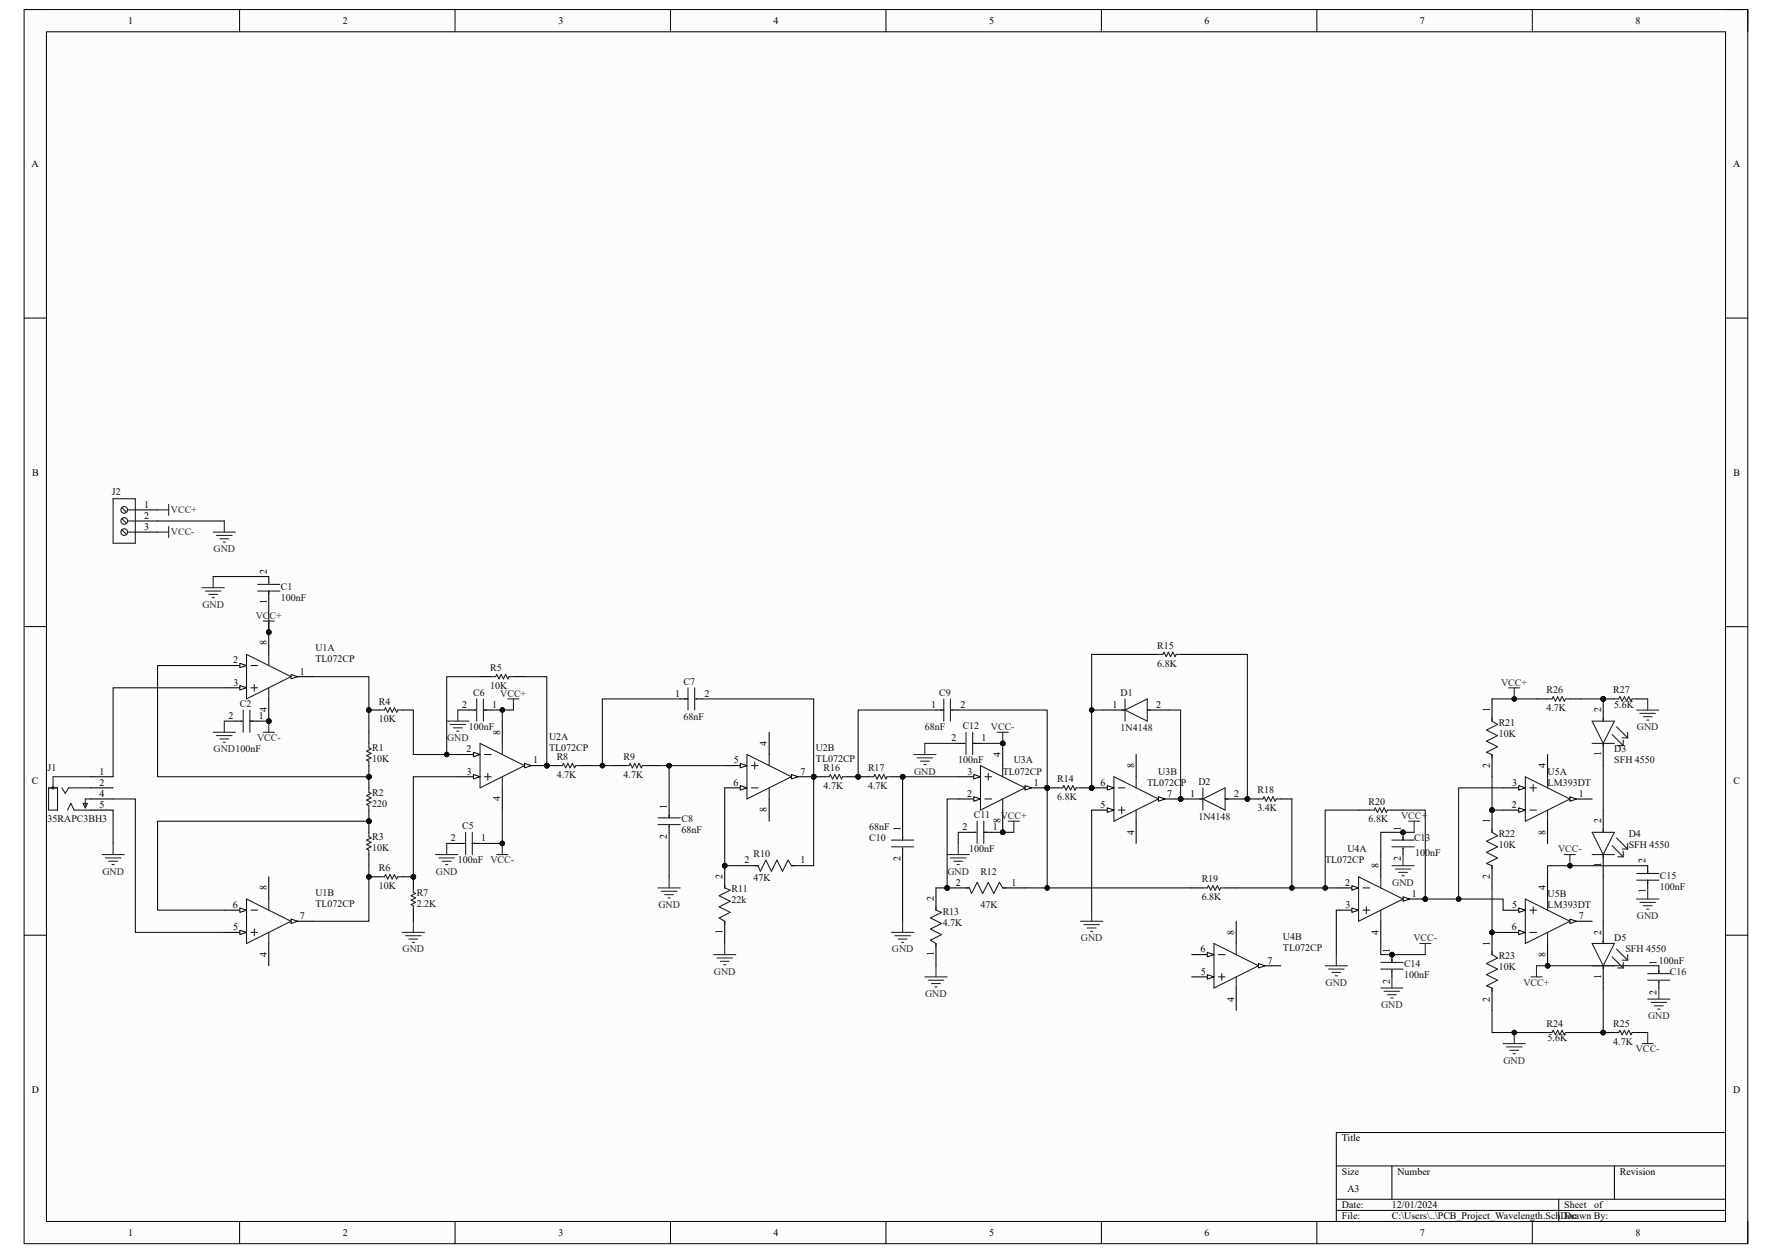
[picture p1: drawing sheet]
<svg xmlns="http://www.w3.org/2000/svg" width="420mm" height="297mm" viewBox="0 0 420 297" stroke-linecap="round" stroke-linejoin="round" font-family="sans-serif">
<defs><g id="words">
<g font-size="2.4">
<text x="30.4" y="5.7">1</text>
<text x="81.2" y="5.7">2</text>
<text x="132.4" y="5.7">3</text>
<text x="183.3" y="5.7">4</text>
<text x="234.5" y="5.7">5</text>
<text x="285.5" y="5.7">6</text>
<text x="336.5" y="5.7">7</text>
<text x="387.6" y="5.7">8</text>
<text x="7.5" y="39.6">A</text>
<text x="410.8" y="39.6">A</text>
<text x="7.6" y="112.8">B</text>
<text x="410.9" y="112.8">B</text>
<text x="34.2" y="120.4">1</text>
<text x="34.2" y="123">2</text>
<text x="34.2" y="125.6">3</text>
<text x="63.2" y="136.1" transform="rotate(-90 63.2 136.1)">2</text>
<text x="63.2" y="143.1" transform="rotate(-90 63.2 143.1)">1</text>
<text x="63.2" y="153" transform="rotate(-90 63.2 153)">8</text>
<text x="55.2" y="157.2">2</text>
<text x="71.1" y="159.9">1</text>
<text x="55.3" y="162.5">3</text>
<text x="109.5" y="167.8">2</text>
<text x="116.7" y="167.8">1</text>
<text x="160.1" y="165.1">1</text>
<text x="167" y="165.1">2</text>
<text x="220.7" y="167.8">1</text>
<text x="227.6" y="167.8">2</text>
<text x="263.7" y="167.8">1</text>
<text x="274" y="167.8">2</text>
<text x="54.2" y="170.4">2</text>
<text x="61.3" y="170.4">1</text>
<text x="63.2" y="168.9" transform="rotate(-90 63.2 168.9)">4</text>
<text x="353.1" y="168.8" transform="rotate(-90 353.1 168.8)">1</text>
<text x="379.5" y="168.8" transform="rotate(-90 379.5 168.8)">2</text>
<text x="110.6" y="178.3">2</text>
<text x="118.5" y="174.1" transform="rotate(-90 118.5 174.1)">8</text>
<text x="181.8" y="176.7" transform="rotate(-90 181.8 176.7)">4</text>
<text x="225.5" y="175.7">2</text>
<text x="232.7" y="175.7">1</text>
<text x="237.2" y="179.4" transform="rotate(-90 237.2 179.4)">4</text>
<text x="379.5" y="179.2" transform="rotate(-90 379.5 179.2)">1</text>
<text x="7.6" y="185.9">C</text>
<text x="23.6" y="183.6">1</text>
<text x="110.7" y="183.6">3</text>
<text x="126.4" y="181">1</text>
<text x="173.9" y="181">5</text>
<text x="189.7" y="183.6">7</text>
<text x="229.3" y="183.6">3</text>
<text x="268.8" y="182" transform="rotate(-90 268.8 182)">8</text>
<text x="353.1" y="182" transform="rotate(-90 353.1 182)">2</text>
<text x="366.3" y="182" transform="rotate(-90 366.3 182)">4</text>
<text x="410.8" y="185.9">C</text>
<text x="23.6" y="186.2">2</text>
<text x="23.6" y="188.8">4</text>
<text x="23.6" y="191.5">5</text>
<text x="118.5" y="189.9" transform="rotate(-90 118.5 189.9)">4</text>
<text x="158.1" y="191.8" transform="rotate(-90 158.1 191.8)">1</text>
<text x="173.8" y="186.2">6</text>
<text x="229.2" y="188.8">2</text>
<text x="245" y="186.2">1</text>
<text x="260.8" y="186.2">6</text>
<text x="260.9" y="191.5">5</text>
<text x="276.6" y="188.8">7</text>
<text x="282.1" y="188.8">1</text>
<text x="292.5" y="188.8">2</text>
<text x="358.3" y="191.5">2</text>
<text x="358.4" y="186.2">3</text>
<text x="374.2" y="188.8">1</text>
<text x="181.8" y="192.5" transform="rotate(-90 181.8 192.5)">8</text>
<text x="213.4" y="197" transform="rotate(-90 213.4 197)">1</text>
<text x="228.1" y="196.8">2</text>
<text x="235.3" y="196.8">1</text>
<text x="237.2" y="195.2" transform="rotate(-90 237.2 195.2)">8</text>
<text x="268.8" y="197.9" transform="rotate(-90 268.8 197.9)">4</text>
<text x="332" y="197" transform="rotate(-90 332 197)">1</text>
<text x="353.1" y="195.2" transform="rotate(-90 353.1 195.2)">1</text>
<text x="366.3" y="197.8" transform="rotate(-90 366.3 197.8)">8</text>
<text x="379.5" y="195.2" transform="rotate(-90 379.5 195.2)">2</text>
<text x="106.9" y="199.4">2</text>
<text x="114" y="199.4">1</text>
<text x="158.1" y="198.9" transform="rotate(-90 158.1 198.9)">2</text>
<text x="171.2" y="208.4" transform="rotate(-90 171.2 208.4)">2</text>
<text x="176.5" y="204.7">2</text>
<text x="189.7" y="204.7">1</text>
<text x="213.4" y="204.2" transform="rotate(-90 213.4 204.2)">2</text>
<text x="226.5" y="209.9">2</text>
<text x="239.8" y="209.9">1</text>
<text x="318.8" y="209.9">2</text>
<text x="326.7" y="205.7" transform="rotate(-90 326.7 205.7)">8</text>
<text x="332" y="204.2" transform="rotate(-90 332 204.2)">2</text>
<text x="353.1" y="208.4" transform="rotate(-90 353.1 208.4)">2</text>
<text x="379.5" y="205.6" transform="rotate(-90 379.5 205.6)">1</text>
<text x="390" y="204.7" transform="rotate(-90 390 204.7)">2</text>
<text x="55.2" y="215.2">6</text>
<text x="63.2" y="211" transform="rotate(-90 63.2 211)">8</text>
<text x="221.3" y="213.6" transform="rotate(-90 221.3 213.6)">2</text>
<text x="318.9" y="215.2">3</text>
<text x="334.6" y="212.6">1</text>
<text x="358.4" y="215.2">5</text>
<text x="366.3" y="211" transform="rotate(-90 366.3 211)">4</text>
<text x="390" y="211.6" transform="rotate(-90 390 211.6)">1</text>
<text x="55.3" y="220.5">5</text>
<text x="71.1" y="217.8">7</text>
<text x="171.2" y="221.4" transform="rotate(-90 171.2 221.4)">1</text>
<text x="292.5" y="221.5" transform="rotate(-90 292.5 221.5)">8</text>
<text x="326.7" y="221.6" transform="rotate(-90 326.7 221.6)">4</text>
<text x="358.3" y="220.5">6</text>
<text x="374.2" y="217.8">7</text>
<text x="379.5" y="221.5" transform="rotate(-90 379.5 221.5)">2</text>
<text x="63.2" y="226.9" transform="rotate(-90 63.2 226.9)">4</text>
<text x="221.3" y="226.7" transform="rotate(-90 221.3 226.7)">1</text>
<text x="284.5" y="225.8">6</text>
<text x="329.4" y="226" transform="rotate(-90 329.4 226)">1</text>
<text x="353.1" y="224.2" transform="rotate(-90 353.1 224.2)">1</text>
<text x="366.3" y="226.8" transform="rotate(-90 366.3 226.8)">8</text>
<text x="284.6" y="231.1">5</text>
<text x="300.4" y="228.4">7</text>
<text x="329.4" y="233.2" transform="rotate(-90 329.4 233.2)">2</text>
<text x="379.5" y="231.9" transform="rotate(-90 379.5 231.9)">1</text>
<text x="392.6" y="228.6" transform="rotate(-90 392.6 228.6)">1</text>
<text x="292.5" y="237.4" transform="rotate(-90 292.5 237.4)">4</text>
<text x="353.1" y="237.4" transform="rotate(-90 353.1 237.4)">2</text>
<text x="392.6" y="235.8" transform="rotate(-90 392.6 235.8)">2</text>
<text x="7.5" y="259">D</text>
<text x="410.8" y="259">D</text>
<text x="318.1" y="270.6">Title</text>
<text x="318.1" y="278.5">Size</text>
<text x="331.2" y="278.5">Number</text>
<text x="383.9" y="278.5">Revision</text>
<text x="318.1" y="286.4">Date:</text>
<text x="319.4" y="282.4">A3</text>
<text x="329.9" y="286.4">12/01/2024</text>
<text x="370.8" y="286.4">Sheet</text>
<text x="377.8" y="286.4">of</text>
<text x="30.4" y="293">1</text>
<text x="81.2" y="293">2</text>
<text x="132.4" y="293">3</text>
<text x="183.3" y="293">4</text>
<text x="234.5" y="293">5</text>
<text x="285.5" y="293">6</text>
<text x="318.1" y="289">File:</text>
<text x="329.9" y="289">C:\Users\..\PCB_Project_Wavelength.SchDoc</text>
<text x="336.5" y="293">7</text>
<text x="370.8" y="289">Drawn By:</text>
<text x="387.6" y="293">8</text>
</g>
<g font-size="2.4" fill="#0e0e0e">
<text x="26.5" y="117.4">J2</text>
<text x="66.6" y="139.8">C1</text>
<text x="66.6" y="142.5">100nF</text>
<text x="74.8" y="154.3">U1A</text>
<text x="274.3" y="153.8">R15</text>
<text x="74.8" y="157">TL072CP</text>
<text x="116.2" y="159.1">R5</text>
<text x="274.3" y="158">6.8K</text>
<text x="56.9" y="167.5">C2</text>
<text x="89.8" y="167">R4</text>
<text x="112.2" y="164.9">C6</text>
<text x="116.2" y="163.3">10K</text>
<text x="162" y="162.3">C7</text>
<text x="222.6" y="164.9">C9</text>
<text x="265.6" y="164.9">D1</text>
<text x="366.5" y="164.3">R26</text>
<text x="382.4" y="164.3">R27</text>
<text x="382.6" y="167.8">5.6K</text>
<text x="89.8" y="171.2">10K</text>
<text x="111.1" y="173.1">100nF</text>
<text x="162" y="170.7">68nF</text>
<text x="219.2" y="173.1">68nF</text>
<text x="228.2" y="172.8">C12</text>
<text x="265.6" y="173.3">1N4148</text>
<text x="355.2" y="172">R21</text>
<text x="366.5" y="168.6">4.7K</text>
<text x="88.2" y="178.1">R1</text>
<text x="130.1" y="175.4">U2A</text>
<text x="130.1" y="178.1">TL072CP</text>
<text x="193.4" y="178.1">U2B</text>
<text x="355.2" y="174.6">10K</text>
<text x="382.6" y="178.3">D3</text>
<text x="11.3" y="182.8">J1</text>
<text x="88.2" y="180.7">10K</text>
<text x="132" y="180.2">R8</text>
<text x="132" y="184.4">4.7K</text>
<text x="147.8" y="180.2">R9</text>
<text x="147.8" y="184.4">4.7K</text>
<text x="193.4" y="180.7">TL072CP</text>
<text x="195.2" y="182.8">R16</text>
<text x="205.7" y="182.8">R17</text>
<text x="227.1" y="181">100nF</text>
<text x="237.7" y="183.6">TL072CP</text>
<text x="240.3" y="181">U3A</text>
<text x="250.6" y="185.4">R14</text>
<text x="274.5" y="183.6">U3B</text>
<text x="284.1" y="186">D2</text>
<text x="366.8" y="183.6">U5A</text>
<text x="382.6" y="181">SFH 4550</text>
<text x="88.2" y="188.6">R2</text>
<text x="88.2" y="191.2">220</text>
<text x="195.2" y="187">4.7K</text>
<text x="205.7" y="187">4.7K</text>
<text x="250.6" y="189.7">6.8K</text>
<text x="271.9" y="186.2">TL072CP</text>
<text x="298" y="188.1">R18</text>
<text x="324.4" y="190.7">R20</text>
<text x="366.8" y="186.2">LM393DT</text>
<text x="11.3" y="194.9">35RAPC3BH3</text>
<text x="109.6" y="196.5">C5</text>
<text x="161.5" y="194.9">C8</text>
<text x="161.5" y="197.6">68nF</text>
<text x="206" y="196.8">68nF</text>
<text x="230.8" y="193.9">C11</text>
<text x="284.1" y="194.4">1N4148</text>
<text x="298" y="192.3">3.4K</text>
<text x="324.4" y="194.9">6.8K</text>
<text x="88.2" y="199.1">R3</text>
<text x="88.2" y="201.8">10K</text>
<text x="178.6" y="203.1">R10</text>
<text x="206" y="199.4">C10</text>
<text x="229.7" y="202.1">100nF</text>
<text x="319.4" y="202.1">U4A</text>
<text x="335.2" y="199.4">C13</text>
<text x="335.4" y="202.8">100nF</text>
<text x="355.2" y="198.4">R22</text>
<text x="355.2" y="201">10K</text>
<text x="386" y="198.4">D4</text>
<text x="386" y="201">SFH 4550</text>
<text x="89.8" y="206.5">R6</text>
<text x="108.5" y="204.7">100nF</text>
<text x="178.6" y="208.9">47K</text>
<text x="232.4" y="207.3">R12</text>
<text x="284.8" y="209.2">R19</text>
<text x="314.1" y="204.7">TL072CP</text>
<text x="393.4" y="208.4">C15</text>
<text x="74.8" y="212.3">U1B</text>
<text x="74.8" y="215">TL072CP</text>
<text x="89.8" y="210.7">10K</text>
<text x="98.8" y="212.3">R7</text>
<text x="98.8" y="215">2.2K</text>
<text x="173.4" y="211.5">R11</text>
<text x="173.4" y="214.2">22k</text>
<text x="232.4" y="215.2">47K</text>
<text x="284.8" y="213.4">6.8K</text>
<text x="366.8" y="212.6">U5B</text>
<text x="366.8" y="215.2">LM393DT</text>
<text x="393.4" y="211">100nF</text>
<text x="223.4" y="216.8">R13</text>
<text x="223.4" y="219.5">4.7K</text>
<text x="304.1" y="222.9">U4B</text>
<text x="304.1" y="225.5">TL072CP</text>
<text x="355.2" y="227.3">R23</text>
<text x="382.6" y="223.1">D5</text>
<text x="385.2" y="225.8">SFH 4550</text>
<text x="332.8" y="229.2">C14</text>
<text x="332.8" y="231.8">100nF</text>
<text x="355.2" y="230">10K</text>
<text x="393.1" y="228.4">100nF</text>
<text x="395.8" y="231.1">C16</text>
<text x="366.5" y="243.4">R24</text>
<text x="382.4" y="243.4">R25</text>
<text x="366.8" y="246.8">5.6K</text>
<text x="382.4" y="247.7">4.7K</text>
</g>
<g font-size="2.4" fill="#262626">
<text x="40.5" y="121.7">VCC+</text>
<text x="40.5" y="126.9">VCC-</text>
<text x="50.6" y="130.9">GND</text>
<text x="48" y="144.1">GND</text>
<text x="60.6" y="146.7">VCC+</text>
<text x="118.6" y="165.1">VCC+</text>
<text x="355.8" y="162.5">VCC+</text>
<text x="234.9" y="173.1">VCC-</text>
<text x="388" y="173.1">GND</text>
<text x="50.6" y="178.3">GND100nF</text>
<text x="60.9" y="175.7">VCC-</text>
<text x="106" y="175.7">GND</text>
<text x="216.7" y="183.6">GND</text>
<text x="237.2" y="194.1">VCC+</text>
<text x="332.1" y="194.1">VCC+</text>
<text x="369.3" y="202.1">VCC-</text>
<text x="24.3" y="207.3">GND</text>
<text x="103.3" y="207.3">GND</text>
<text x="116.2" y="204.7">VCC-</text>
<text x="224.6" y="207.3">GND</text>
<text x="330" y="209.9">GND</text>
<text x="156" y="215.2">GND</text>
<text x="388" y="217.8">GND</text>
<text x="95.4" y="225.8">GND</text>
<text x="211.4" y="225.8">GND</text>
<text x="256.2" y="223.1">GND</text>
<text x="335" y="223.1">VCC-</text>
<text x="169.2" y="231.1">GND</text>
<text x="314.2" y="233.7">GND</text>
<text x="361.1" y="233.7">VCC+</text>
<text x="219.3" y="236.3">GND</text>
<text x="327.4" y="238.9">GND</text>
<text x="390.6" y="241.6">GND</text>
<text x="387.7" y="249.5">VCC-</text>
<text x="356.4" y="252.1">GND</text>
</g>
</g></defs>
<path d="M5.7 2.3h408.6v292.5h-408.6z" fill-rule="evenodd" fill="#fcfcfc"/>
<path d="M5.7 2.3h408.6v292.5h-408.6z" fill="none" stroke="#000" stroke-width=".24"/>
<path d="M11 7.5h398v282h-398z" fill-rule="evenodd" fill="#fcfcfc"/>
<g fill="none" stroke="#000" stroke-width=".24">
<path d="M5.7 2.3h5.3M11 7.5h398v282h-398zM56.8 2.3v5.2M107.8 2.3v5.2M158.9 2.3v5.2M210 2.3v5.2M261 2.3v5.2M312.1 2.3v5.2M363.2 2.3v5.2M409 2.3h5.3v5.2M5.7 75.4h5.3M409 75.4h5.3"/>
<path d="M5.7 148.5h5.3M409 148.5h5.3M5.7 221.7h5.3M409 221.7h5.3M316.7 276.4h92.3M329.9 276.4v7.9M382.6 276.4v7.9M409 268.5h-92.3v21M56.8 289.5v5.3M107.9 289.5v5.3M158.9 289.5v5.3M210 289.5v5.3"/>
<path d="M261 289.5v5.3M312.1 289.5v5.3M316.7 284.3h92.3M316.7 286.9h92.3M363.2 289.5v5.3M369.4 284.3v5.2M414.3 289.5v5.3"/>
</g>
<circle cx="63.7" cy="170.9" r=".53" fill="#0e0e0e"/>
<circle cx="63.7" cy="170.9" r=".53" fill="none" stroke="#0e0e0e" stroke-width=".24"/>
<circle cx="63.7" cy="149.8" r=".53" fill="#0e0e0e"/>
<circle cx="63.7" cy="149.8" r=".53" fill="none" stroke="#0e0e0e" stroke-width=".24"/>
<path d="M69 160.4h5.2" fill="none" stroke="#000" stroke-width=".25"/>
<path d="M69 159.9l1.6 .5-1.6 .5z" fill="#fbfbfb"/>
<path d="M69 159.9l1.6 .5-1.6 .5z" fill="none" stroke="#000" stroke-width=".24"/>
<path d="M53.2 157.8h5.2" fill="none" stroke="#000" stroke-width=".25"/>
<path d="M56.8 157.2l1.6 .6-1.6 .5z" fill="#fbfbfb"/>
<path d="M56.8 157.2l1.6 .6-1.6 .5z" fill="none" stroke="#000" stroke-width=".24"/>
<path d="M53.2 163h5.2" fill="none" stroke="#000" stroke-width=".25"/>
<path d="M56.8 162.5l1.6 .5-1.6 .6z" fill="#fbfbfb"/>
<path d="M56.8 162.5l1.6 .5-1.6 .6z" fill="none" stroke="#000" stroke-width=".24"/>
<path d="M58.4 155.1l10.6 5.3-10.6 5.3zM59.5 157.8h1.6M63.7 155.1v2.7M59.5 163h1.6M60.3 162.2v1.6M63.7 163v2.7" fill="none" stroke="#1c1c1c" stroke-width=".25"/>
<path d="M63.7 165.7v5.2" fill="none" stroke="#000" stroke-width=".25"/>
<circle cx="63.7" cy="170.9" r=".53" fill="#0e0e0e"/>
<circle cx="63.7" cy="170.9" r=".53" fill="none" stroke="#0e0e0e" stroke-width=".24"/>
<path d="M63.7 149.8v5.3" fill="none" stroke="#000" stroke-width=".25"/>
<circle cx="63.7" cy="149.8" r=".53" fill="#0e0e0e"/>
<circle cx="63.7" cy="149.8" r=".53" fill="none" stroke="#0e0e0e" stroke-width=".24"/>
<path d="M53.2 221h5.2" fill="none" stroke="#000" stroke-width=".25"/>
<path d="M56.9 220.5l1.5 .5-1.5 .5z" fill="#fbfbfb"/>
<path d="M56.9 220.5l1.5 .5-1.5 .5z" fill="none" stroke="#000" stroke-width=".24"/>
<path d="M53.2 215.7h5.2" fill="none" stroke="#000" stroke-width=".25"/>
<path d="M56.9 215.2l1.5 .5-1.5 .6z" fill="#fbfbfb"/>
<path d="M56.9 215.2l1.5 .5-1.5 .6z" fill="none" stroke="#000" stroke-width=".24"/>
<path d="M69 218.4h5.2" fill="none" stroke="#000" stroke-width=".25"/>
<path d="M69 217.9l1.6 .5-1.6 .5z" fill="#fbfbfb"/>
<path d="M69 217.9l1.6 .5-1.6 .5z" fill="none" stroke="#000" stroke-width=".24"/>
<path d="M58.4 213.1l10.6 5.3-10.6 5.2zM59.5 215.7h1.6M63.7 213.1v2.6M59.5 221h1.6M60.3 220.2v1.6M63.7 221v2.6" fill="none" stroke="#1c1c1c" stroke-width=".25"/>
<path d="M63.7 207.8v5.3M63.7 223.6v5.3" fill="none" stroke="#000" stroke-width=".25"/>
<path d="M62.4 147.2h2.6M63.7 147.2v2.6" fill="none" stroke="#262626" stroke-width=".25"/>
<circle cx="63.7" cy="149.8" r=".53" fill="#0e0e0e"/>
<circle cx="63.7" cy="149.8" r=".53" fill="none" stroke="#0e0e0e" stroke-width=".24"/>
<path d="M62.4 173.6h2.6M63.7 170.9v2.7" fill="none" stroke="#262626" stroke-width=".25"/>
<circle cx="63.7" cy="170.9" r=".53" fill="#0e0e0e"/>
<circle cx="63.7" cy="170.9" r=".53" fill="none" stroke="#0e0e0e" stroke-width=".24"/>
<circle cx="87.4" cy="184.1" r=".53" fill="#0e0e0e"/>
<circle cx="87.4" cy="184.1" r=".53" fill="none" stroke="#0e0e0e" stroke-width=".24"/>
<path d="M87.4 173.6v2.6M87.4 181.5v2.6" fill="none" stroke="#000" stroke-width=".25"/>
<circle cx="87.4" cy="184.1" r=".53" fill="#0e0e0e"/>
<circle cx="87.4" cy="184.1" r=".53" fill="none" stroke="#0e0e0e" stroke-width=".24"/>
<path d="M61.1 138.5h5.2M63.7 138v.3M61.1 140.1h5.2M63.7 140.1v.8M57.1 170.9h.3M57.6 168.3v5.3M59.2 170.9h.8M59.2 168.3v5.3M87.4 176.2v1.1l.5 .2-1 .6 1 .5-1 .5 1 .5-1 .6 .5 .2v1.1" fill="none" stroke="#1c1c1c" stroke-width=".25"/>
<path d="M63.7 136.7v1.6M63.7 140.1v1.8M55.8 170.9h1.6M59.2 170.9h1.9" fill="none" stroke="#000" stroke-width=".25"/>
<circle cx="87.4" cy="194.7" r=".53" fill="#0e0e0e"/>
<circle cx="87.4" cy="194.7" r=".53" fill="none" stroke="#0e0e0e" stroke-width=".24"/>
<path d="M87.4 194.7v2.6" fill="none" stroke="#000" stroke-width=".25"/>
<circle cx="87.4" cy="194.7" r=".53" fill="#0e0e0e"/>
<circle cx="87.4" cy="194.7" r=".53" fill="none" stroke="#0e0e0e" stroke-width=".24"/>
<path d="M87.4 202.6v2.6" fill="none" stroke="#000" stroke-width=".25"/>
<path d="M87.4 197.3v1.1l.5 .2-1 .5 1 .6-1 .5 1 .5-1 .6 .5 .2v1.1" fill="none" stroke="#1c1c1c" stroke-width=".25"/>
<g fill="none" stroke="#262626" stroke-width=".25">
<path d="M47.9 139.3h5.3M50.5 136.7v2.6M48.7 140.1h3.7M49.5 140.9h2.1M50.3 141.7h.5M50.5 173.6h5.3M51.3 174.4h3.7M52.1 175.2h2.1M52.9 175.9h.5M53.2 170.9v2.7M120.4 165.7h2.6M121.7 165.7v2.6"/>
<path d="M119.1 199.9v2.7M117.7 202.6h2.7"/>
</g>
<circle cx="119.1" cy="199.9" r=".53" fill="#0e0e0e"/>
<circle cx="119.1" cy="199.9" r=".53" fill="none" stroke="#0e0e0e" stroke-width=".24"/>
<circle cx="87.4" cy="168.3" r=".53" fill="#0e0e0e"/>
<circle cx="87.4" cy="168.3" r=".53" fill="none" stroke="#0e0e0e" stroke-width=".24"/>
<path d="M87.4 168.3h2.7" fill="none" stroke="#000" stroke-width=".25"/>
<circle cx="87.4" cy="168.3" r=".53" fill="#0e0e0e"/>
<circle cx="87.4" cy="168.3" r=".53" fill="none" stroke="#0e0e0e" stroke-width=".24"/>
<path d="M95.3 168.3h2.7" fill="none" stroke="#000" stroke-width=".25"/>
<path d="M90.1 168.3h1l.3-.5 .5 1 .5-1 .6 1 .5-1 .5 1 .3-.5h1" fill="none" stroke="#1c1c1c" stroke-width=".25"/>
<circle cx="87.4" cy="207.8" r=".53" fill="#0e0e0e"/>
<circle cx="87.4" cy="207.8" r=".53" fill="none" stroke="#0e0e0e" stroke-width=".24"/>
<circle cx="98" cy="207.8" r=".53" fill="#0e0e0e"/>
<circle cx="98" cy="207.8" r=".53" fill="none" stroke="#0e0e0e" stroke-width=".24"/>
<path d="M87.4 207.8h2.7" fill="none" stroke="#000" stroke-width=".25"/>
<circle cx="87.4" cy="207.8" r=".53" fill="#0e0e0e"/>
<circle cx="87.4" cy="207.8" r=".53" fill="none" stroke="#0e0e0e" stroke-width=".24"/>
<path d="M95.3 207.8h2.7" fill="none" stroke="#000" stroke-width=".25"/>
<circle cx="98" cy="207.8" r=".53" fill="#0e0e0e"/>
<circle cx="98" cy="207.8" r=".53" fill="none" stroke="#0e0e0e" stroke-width=".24"/>
<path d="M112.5 168.3h.2M113 165.7v5.2M114.6 165.7v5.2M114.6 168.3h.8M116.4 160.4h1.1l.2-.5 .6 1 .5-1 .5 1 .5-1 .6 1 .2-.5h1.1M109.8 199.9h.3M110.4 197.3v5.3M111.9 197.3v5.3M111.9 199.9h.8M90.1 207.8h1l.3-.5 .5 1.1 .5-1.1 .6 1.1 .5-1.1 .5 1.1 .3-.6h1" fill="none" stroke="#1c1c1c" stroke-width=".25"/>
<path d="M111.1 168.3h1.6M113.8 160.4h2.6M114.6 168.3h1.8M121.7 160.4h2.6M108.5 199.9h1.6M111.9 199.9h1.9" fill="none" stroke="#000" stroke-width=".25"/>
<g fill="none" stroke="#262626" stroke-width=".25">
<path d="M105.9 170.9h5.2M106.7 171.7h3.7M107.5 172.5h2.1M108.2 173.3h.6M108.5 168.3v2.6M105.9 199.9v2.7M98 218.4v2.6M103.2 202.6h5.3M104 203.4h3.7M104.8 204.2h2.1M105.6 204.9h.5M95.3 221h5.3"/>
<path d="M96.1 221.8h3.7M96.9 222.6h2.1M97.7 223.4h.5"/>
</g>
<circle cx="129.6" cy="181.5" r=".53" fill="#0e0e0e"/>
<circle cx="129.6" cy="181.5" r=".53" fill="none" stroke="#0e0e0e" stroke-width=".24"/>
<path d="M129.6 181.5h2.6M137.5 181.5h2.6" fill="none" stroke="#000" stroke-width=".25"/>
<circle cx="129.6" cy="181.5" r=".53" fill="#0e0e0e"/>
<circle cx="129.6" cy="181.5" r=".53" fill="none" stroke="#0e0e0e" stroke-width=".24"/>
<g fill="none" stroke="#1c1c1c" stroke-width=".25">
<path d="M162.3 165.7h.8M163.1 163v5.3M164.6 163v5.3M164.9 165.7h.3M11.5 186.8h2.1v5.2h-2.1zM14.7 186.8l.8 1.3 .8-1.3h5.2M16 192l.8-1.6 .8 1.6h3.9M19.7 190.4h1l-.5 1.1zM21.5 184.1h-8.9v2.7M21.5 189.4h-1.3v2.1M132.2 181.5h1.1l.3-.5 .5 1 .5-1 .5 1 .6-1 .5 1 .3-.5h1M148 181.5h1.1l.3-.5 .5 1 .5-1 .5 1 .6-1 .5 1 .3-.5h1"/>
<path d="M156 193.9h5.2M156 195.5h5.2M158.6 193.1v.8M158.6 195.7v.3M178.9 205.2h.8l.5 1.3 1.3-2.6 1.3 2.6 1.3-2.6 1.4 2.6 1.3-2.6 .8 1.3h.8"/>
<circle cx="12.6" cy="186.8" r=".27"/>
</g>
<path d="M161.2 165.7h1.9M164.9 165.7h1.6M21.5 186.8h5.3M21.5 184.1h5.3M21.5 189.4h5.3M21.5 192h5.3M145.4 181.5h2.6M153.3 181.5h2.7M158.6 192v1.9M158.6 195.7v1.6M174.4 205.2h5.3M187.6 205.2h5.2" fill="none" stroke="#000" stroke-width=".25"/>
<g fill="none" stroke="#262626" stroke-width=".25">
<path d="M26.8 199.9v2.7M24.2 202.6h5.2M25 203.4h3.6M25.7 204.2h2.2M26.5 204.9h.6M156 210.5h5.2M156.7 211.3h3.7M157.5 212.1h2.1M158.3 212.8h.6M158.6 207.8v2.7M169.1 226.3h5.3M169.9 227.1h3.7"/>
<path d="M170.7 227.9h2.1M171.5 228.7h.5M171.8 223.6v2.7"/>
</g>
<circle cx="129.6" cy="181.5" r=".53" fill="#0e0e0e"/>
<circle cx="129.6" cy="181.5" r=".53" fill="none" stroke="#0e0e0e" stroke-width=".24"/>
<path d="M124.3 181.5h5.3" fill="none" stroke="#000" stroke-width=".25"/>
<path d="M124.3 181l1.6 .5-1.6 .5z" fill="#fbfbfb"/>
<path d="M124.3 181l1.6 .5-1.6 .5z" fill="none" stroke="#000" stroke-width=".24"/>
<circle cx="129.6" cy="181.5" r=".53" fill="#0e0e0e"/>
<circle cx="129.6" cy="181.5" r=".53" fill="none" stroke="#0e0e0e" stroke-width=".24"/>
<path d="M108.5 178.8h5.3" fill="none" stroke="#000" stroke-width=".25"/>
<path d="M112.2 178.3l1.6 .5-1.6 .6z" fill="#fbfbfb"/>
<path d="M112.2 178.3l1.6 .5-1.6 .6z" fill="none" stroke="#000" stroke-width=".24"/>
<path d="M108.5 184.1h5.3" fill="none" stroke="#000" stroke-width=".25"/>
<path d="M112.2 183.6l1.6 .5-1.6 .5z" fill="#fbfbfb"/>
<path d="M112.2 183.6l1.6 .5-1.6 .5z" fill="none" stroke="#000" stroke-width=".24"/>
<path d="M113.8 176.2l10.5 5.3-10.5 5.3zM114.8 178.8h1.6M119.1 176.2v2.6M114.8 184.1h1.6M115.6 183.3v1.6M119.1 184.1v2.7" fill="none" stroke="#1c1c1c" stroke-width=".25"/>
<path d="M119.1 170.9v5.3M119.1 186.8v5.2" fill="none" stroke="#000" stroke-width=".25"/>
<circle cx="192.8" cy="184.1" r=".53" fill="#0e0e0e"/>
<circle cx="192.8" cy="184.1" r=".53" fill="none" stroke="#0e0e0e" stroke-width=".24"/>
<path d="M171.8 181.5h5.2" fill="none" stroke="#000" stroke-width=".25"/>
<path d="M175.5 181l1.5 .5-1.5 .5z" fill="#fbfbfb"/>
<path d="M175.5 181l1.5 .5-1.5 .5z" fill="none" stroke="#000" stroke-width=".24"/>
<path d="M171.8 186.8h5.2" fill="none" stroke="#000" stroke-width=".25"/>
<path d="M175.5 186.2l1.5 .6-1.5 .5z" fill="#fbfbfb"/>
<path d="M175.5 186.2l1.5 .6-1.5 .5z" fill="none" stroke="#000" stroke-width=".24"/>
<path d="M187.6 184.1h5.2" fill="none" stroke="#000" stroke-width=".25"/>
<path d="M187.6 183.6l1.6 .5-1.6 .5z" fill="#fbfbfb"/>
<path d="M187.6 183.6l1.6 .5-1.6 .5z" fill="none" stroke="#000" stroke-width=".24"/>
<circle cx="192.8" cy="184.1" r=".53" fill="#0e0e0e"/>
<circle cx="192.8" cy="184.1" r=".53" fill="none" stroke="#0e0e0e" stroke-width=".24"/>
<path d="M177 178.8l10.6 5.3-10.6 5.3zM182.3 178.8v2.7M178.1 186.8h1.6M178.1 181.5h1.6M178.9 180.7v1.6M182.3 186.8v2.6" fill="none" stroke="#1c1c1c" stroke-width=".25"/>
<path d="M182.3 173.6v5.2M182.3 189.4v5.3" fill="none" stroke="#000" stroke-width=".25"/>
<circle cx="87.4" cy="184.1" r=".53" fill="#0e0e0e"/>
<circle cx="87.4" cy="184.1" r=".53" fill="none" stroke="#0e0e0e" stroke-width=".24"/>
<circle cx="87.4" cy="194.7" r=".53" fill="#0e0e0e"/>
<circle cx="87.4" cy="194.7" r=".53" fill="none" stroke="#0e0e0e" stroke-width=".24"/>
<path d="M87.4 184.1v2.7" fill="none" stroke="#000" stroke-width=".25"/>
<circle cx="87.4" cy="184.1" r=".53" fill="#0e0e0e"/>
<circle cx="87.4" cy="184.1" r=".53" fill="none" stroke="#0e0e0e" stroke-width=".24"/>
<path d="M87.4 192v2.7" fill="none" stroke="#000" stroke-width=".25"/>
<circle cx="87.4" cy="194.7" r=".53" fill="#0e0e0e"/>
<circle cx="87.4" cy="194.7" r=".53" fill="none" stroke="#0e0e0e" stroke-width=".24"/>
<path d="M87.4 186.8v1l.5 .3-1 .5 1 .5-1 .6 1 .5-1 .5 .5 .3v1" fill="none" stroke="#1c1c1c" stroke-width=".25"/>
<circle cx="171.8" cy="205.2" r=".53" fill="#0e0e0e"/>
<circle cx="171.8" cy="205.2" r=".53" fill="none" stroke="#0e0e0e" stroke-width=".24"/>
<path d="M171.8 205.2v5.3M171.8 218.4v5.2" fill="none" stroke="#000" stroke-width=".25"/>
<circle cx="171.8" cy="205.2" r=".53" fill="#0e0e0e"/>
<circle cx="171.8" cy="205.2" r=".53" fill="none" stroke="#0e0e0e" stroke-width=".24"/>
<g fill="none" stroke="#1c1c1c" stroke-width=".25">
<path d="M26.8 118.2h5.3v10.6h-5.3zM28.9 120.3l1.1 1.1M28.9 122.9l1.1 1.2M28.9 125.6l1.1 1.1M30.2 120.9h1.9M30.2 123.5h1.9M30.2 126.1h1.9M171.8 209.7v.8l1.3 .5-2.7 1.3 2.7 1.3-2.7 1.4 2.7 1.3-2.7 1.3 1.4 .8v.8"/>
<circle cx="29.4" cy="120.9" r=".79"/>
<circle cx="29.4" cy="126.1" r=".79"/>
<circle cx="29.4" cy="123.5" r=".79"/>
</g>
<path d="M32.1 120.9h5.2M32.1 123.5h5.2M32.1 126.1h5.2" fill="none" stroke="#000" stroke-width=".25"/>
<path d="M40 119.5v2.7M37.3 126.1h2.7M37.3 120.9h2.7M40 124.8v2.6M50.5 126.1h5.3M51.3 126.9h3.7M52.1 127.7h2.1M52.9 128.5h.5M53.2 123.5v2.6" fill="none" stroke="#262626" stroke-width=".25"/>
<circle cx="248.2" cy="186.8" r=".53" fill="#0e0e0e"/>
<circle cx="248.2" cy="186.8" r=".53" fill="none" stroke="#0e0e0e" stroke-width=".24"/>
<circle cx="237.7" cy="176.2" r=".53" fill="#0e0e0e"/>
<circle cx="237.7" cy="176.2" r=".53" fill="none" stroke="#0e0e0e" stroke-width=".24"/>
<circle cx="237.7" cy="197.3" r=".53" fill="#0e0e0e"/>
<circle cx="237.7" cy="197.3" r=".53" fill="none" stroke="#0e0e0e" stroke-width=".24"/>
<path d="M242.9 186.8h5.3" fill="none" stroke="#000" stroke-width=".25"/>
<path d="M242.9 186.2l1.6 .6-1.6 .5z" fill="#fbfbfb"/>
<path d="M242.9 186.2l1.6 .6-1.6 .5z" fill="none" stroke="#000" stroke-width=".24"/>
<circle cx="248.2" cy="186.8" r=".53" fill="#0e0e0e"/>
<circle cx="248.2" cy="186.8" r=".53" fill="none" stroke="#0e0e0e" stroke-width=".24"/>
<path d="M227.1 189.4h5.3" fill="none" stroke="#000" stroke-width=".25"/>
<path d="M230.8 188.9l1.6 .5-1.6 .5z" fill="#fbfbfb"/>
<path d="M230.8 188.9l1.6 .5-1.6 .5z" fill="none" stroke="#000" stroke-width=".24"/>
<path d="M227.1 184.1h5.3" fill="none" stroke="#000" stroke-width=".25"/>
<path d="M230.8 183.6l1.6 .5-1.6 .5z" fill="#fbfbfb"/>
<path d="M230.8 183.6l1.6 .5-1.6 .5z" fill="none" stroke="#000" stroke-width=".24"/>
<path d="M232.4 181.5l10.5 5.3-10.5 5.2zM233.4 189.4h1.6M233.4 184.1h1.6M234.2 183.3v1.6M237.7 181.5v2.6M237.7 189.4v2.6" fill="none" stroke="#1c1c1c" stroke-width=".25"/>
<path d="M237.7 176.2v5.3" fill="none" stroke="#000" stroke-width=".25"/>
<circle cx="237.7" cy="176.2" r=".53" fill="#0e0e0e"/>
<circle cx="237.7" cy="176.2" r=".53" fill="none" stroke="#0e0e0e" stroke-width=".24"/>
<path d="M237.7 192v5.3" fill="none" stroke="#000" stroke-width=".25"/>
<circle cx="237.7" cy="197.3" r=".53" fill="#0e0e0e"/>
<circle cx="237.7" cy="197.3" r=".53" fill="none" stroke="#0e0e0e" stroke-width=".24"/>
<circle cx="258.7" cy="186.8" r=".53" fill="#0e0e0e"/>
<circle cx="258.7" cy="186.8" r=".53" fill="none" stroke="#0e0e0e" stroke-width=".24"/>
<circle cx="279.8" cy="189.4" r=".53" fill="#0e0e0e"/>
<circle cx="279.8" cy="189.4" r=".53" fill="none" stroke="#0e0e0e" stroke-width=".24"/>
<path d="M258.7 192h5.3" fill="none" stroke="#000" stroke-width=".25"/>
<path d="M262.4 191.5l1.6 .5-1.6 .6z" fill="#fbfbfb"/>
<path d="M262.4 191.5l1.6 .5-1.6 .6z" fill="none" stroke="#000" stroke-width=".24"/>
<path d="M258.7 186.8h5.3" fill="none" stroke="#000" stroke-width=".25"/>
<path d="M262.4 186.2l1.6 .6-1.6 .5z" fill="#fbfbfb"/>
<path d="M262.4 186.2l1.6 .6-1.6 .5z" fill="none" stroke="#000" stroke-width=".24"/>
<circle cx="258.7" cy="186.8" r=".53" fill="#0e0e0e"/>
<circle cx="258.7" cy="186.8" r=".53" fill="none" stroke="#0e0e0e" stroke-width=".24"/>
<path d="M274.6 189.4h5.2" fill="none" stroke="#000" stroke-width=".25"/>
<path d="M274.6 188.9l1.5 .5-1.5 .5z" fill="#fbfbfb"/>
<path d="M274.6 188.9l1.5 .5-1.5 .5z" fill="none" stroke="#000" stroke-width=".24"/>
<circle cx="279.8" cy="189.4" r=".53" fill="#0e0e0e"/>
<circle cx="279.8" cy="189.4" r=".53" fill="none" stroke="#0e0e0e" stroke-width=".24"/>
<path d="M222.9 168.3h.8M223.7 165.7v5.2M225.3 165.7v5.2M225.5 168.3h.3M264 184.1l10.6 5.3-10.6 5.3zM265.1 186.8h1.5M265.1 192h1.5M265.9 191.2v1.6M269.3 184.1v2.7M269.3 192v2.7" fill="none" stroke="#1c1c1c" stroke-width=".25"/>
<path d="M221.8 168.3h1.9M225.5 168.3h1.6M269.3 178.8v5.3M269.3 194.7v5.2" fill="none" stroke="#000" stroke-width=".25"/>
<circle cx="203.4" cy="184.1" r=".53" fill="#0e0e0e"/>
<circle cx="203.4" cy="184.1" r=".53" fill="none" stroke="#0e0e0e" stroke-width=".24"/>
<circle cx="192.8" cy="184.1" r=".53" fill="#0e0e0e"/>
<circle cx="192.8" cy="184.1" r=".53" fill="none" stroke="#0e0e0e" stroke-width=".24"/>
<path d="M200.8 184.1h2.6" fill="none" stroke="#000" stroke-width=".25"/>
<circle cx="203.4" cy="184.1" r=".53" fill="#0e0e0e"/>
<circle cx="203.4" cy="184.1" r=".53" fill="none" stroke="#0e0e0e" stroke-width=".24"/>
<path d="M192.8 184.1h2.7" fill="none" stroke="#000" stroke-width=".25"/>
<circle cx="192.8" cy="184.1" r=".53" fill="#0e0e0e"/>
<circle cx="192.8" cy="184.1" r=".53" fill="none" stroke="#0e0e0e" stroke-width=".24"/>
<path d="M195.5 184.1h1l.3-.5 .5 1 .6-1 .5 1 .5-1 .5 1 .3-.5h1.1" fill="none" stroke="#1c1c1c" stroke-width=".25"/>
<circle cx="213.9" cy="184.1" r=".53" fill="#0e0e0e"/>
<circle cx="213.9" cy="184.1" r=".53" fill="none" stroke="#0e0e0e" stroke-width=".24"/>
<circle cx="203.4" cy="184.1" r=".53" fill="#0e0e0e"/>
<circle cx="203.4" cy="184.1" r=".53" fill="none" stroke="#0e0e0e" stroke-width=".24"/>
<path d="M211.3 184.1h2.6" fill="none" stroke="#000" stroke-width=".25"/>
<circle cx="213.9" cy="184.1" r=".53" fill="#0e0e0e"/>
<circle cx="213.9" cy="184.1" r=".53" fill="none" stroke="#0e0e0e" stroke-width=".24"/>
<path d="M203.4 184.1h2.6" fill="none" stroke="#000" stroke-width=".25"/>
<circle cx="203.4" cy="184.1" r=".53" fill="#0e0e0e"/>
<circle cx="203.4" cy="184.1" r=".53" fill="none" stroke="#0e0e0e" stroke-width=".24"/>
<path d="M206 184.1h1.1l.2-.5 .6 1 .5-1 .5 1 .6-1 .5 1 .2-.5h1.1M211.3 199.1h5.3M213.9 198.4v.7M211.3 200.7h5.3M213.9 201v.3" fill="none" stroke="#1c1c1c" stroke-width=".25"/>
<path d="M213.9 197.3v1.8M213.9 201v1.6" fill="none" stroke="#000" stroke-width=".25"/>
<circle cx="224.5" cy="210.5" r=".53" fill="#0e0e0e"/>
<circle cx="224.5" cy="210.5" r=".53" fill="none" stroke="#0e0e0e" stroke-width=".24"/>
<path d="M224.5 210.5h5.3M237.7 210.5h5.2" fill="none" stroke="#000" stroke-width=".25"/>
<circle cx="224.5" cy="210.5" r=".53" fill="#0e0e0e"/>
<circle cx="224.5" cy="210.5" r=".53" fill="none" stroke="#0e0e0e" stroke-width=".24"/>
<path d="M221.8 215v.7l1.4 .6-2.7 1.3 2.7 1.3-2.7 1.3 2.7 1.3-2.7 1.4 1.3 .7v.8M229 210.5h.8l.5 1.3 1.3-2.6 1.3 2.6 1.3-2.6 1.3 2.6 1.4-2.6 .8 1.3h.7" fill="none" stroke="#1c1c1c" stroke-width=".25"/>
<path d="M221.8 210.5v5.2M221.8 223.6v5.3" fill="none" stroke="#000" stroke-width=".25"/>
<path d="M236.3 173.6h2.7M237.7 173.6v2.6M213.9 218.4v2.6M211.3 221h5.3M212.1 221.8h3.7M212.9 222.6h2.1M213.7 223.4h.5M219.2 231.6h5.3M220 232.3h3.7M220.8 233.1h2.1M221.6 233.9h.5M221.8 228.9v2.7" fill="none" stroke="#262626" stroke-width=".25"/>
<circle cx="237.7" cy="176.2" r=".53" fill="#0e0e0e"/>
<circle cx="237.7" cy="176.2" r=".53" fill="none" stroke="#0e0e0e" stroke-width=".24"/>
<g fill="none" stroke="#262626" stroke-width=".25">
<path d="M216.6 178.8h5.2M217.4 179.6h3.7M219.2 176.2v2.6M218.2 180.4h2.1M218.9 181.2h.6M227.1 199.9v2.7M239 194.7h2.6M240.3 194.7v2.6M224.5 202.6h5.3M225.3 203.4h3.7M226.1 204.2h2.1M226.9 204.9h.5"/>
<path d="M256.1 218.4h5.3M256.9 219.2h3.7M257.7 220h2.1M258.7 215.7v2.7M258.5 220.8h.5"/>
</g>
<path d="M227.1 176.2h1.6M230.5 176.2h1.9M229.8 197.3h1.5M233.2 197.3h1.8" fill="none" stroke="#000" stroke-width=".25"/>
<path d="M228.4 176.2h.3M229 173.6v5.2M230.5 173.6v5.2M230.5 176.2h.8M231.1 197.3h.2M231.6 194.7v5.2M233.2 194.7v5.2M233.2 197.3h.8" fill="none" stroke="#1c1c1c" stroke-width=".25"/>
<circle cx="98" cy="207.8" r=".53" fill="#0e0e0e"/>
<circle cx="98" cy="207.8" r=".53" fill="none" stroke="#0e0e0e" stroke-width=".24"/>
<path d="M98 207.8v2.7" fill="none" stroke="#000" stroke-width=".25"/>
<circle cx="98" cy="207.8" r=".53" fill="#0e0e0e"/>
<circle cx="98" cy="207.8" r=".53" fill="none" stroke="#0e0e0e" stroke-width=".24"/>
<path d="M98 215.7v2.7" fill="none" stroke="#000" stroke-width=".25"/>
<path d="M98 210.5v1l.5 .3-1.1 .5 1.1 .5-1.1 .6 1.1 .5-1.1 .5 .6 .3v1" fill="none" stroke="#1c1c1c" stroke-width=".25"/>
<circle cx="258.7" cy="186.8" r=".53" fill="#0e0e0e"/>
<circle cx="258.7" cy="186.8" r=".53" fill="none" stroke="#0e0e0e" stroke-width=".24"/>
<circle cx="248.2" cy="186.8" r=".53" fill="#0e0e0e"/>
<circle cx="248.2" cy="186.8" r=".53" fill="none" stroke="#0e0e0e" stroke-width=".24"/>
<path d="M256.1 186.8h2.6" fill="none" stroke="#000" stroke-width=".25"/>
<circle cx="258.7" cy="186.8" r=".53" fill="#0e0e0e"/>
<circle cx="258.7" cy="186.8" r=".53" fill="none" stroke="#0e0e0e" stroke-width=".24"/>
<path d="M248.2 186.8h2.6" fill="none" stroke="#000" stroke-width=".25"/>
<circle cx="248.2" cy="186.8" r=".53" fill="#0e0e0e"/>
<circle cx="248.2" cy="186.8" r=".53" fill="none" stroke="#0e0e0e" stroke-width=".24"/>
<path d="M265.9 168.3h.7M266.6 168.3l5.3-2.6v5.2zM266.6 165.7v5.2M271.9 168.3h.8M250.8 186.8h1.1l.2-.6 .6 1.1 .5-1.1 .5 1.1 .6-1.1 .5 1.1 .2-.5h1.1" fill="none" stroke="#1c1c1c" stroke-width=".25"/>
<path d="M261.4 168.3h5.2M271.9 168.3h5.3" fill="none" stroke="#000" stroke-width=".25"/>
<circle cx="295.6" cy="189.4" r=".53" fill="#0e0e0e"/>
<circle cx="295.6" cy="189.4" r=".53" fill="none" stroke="#0e0e0e" stroke-width=".24"/>
<circle cx="279.8" cy="189.4" r=".53" fill="#0e0e0e"/>
<circle cx="279.8" cy="189.4" r=".53" fill="none" stroke="#0e0e0e" stroke-width=".24"/>
<path d="M290.4 189.4h5.2" fill="none" stroke="#000" stroke-width=".25"/>
<circle cx="295.6" cy="189.4" r=".53" fill="#0e0e0e"/>
<circle cx="295.6" cy="189.4" r=".53" fill="none" stroke="#0e0e0e" stroke-width=".24"/>
<path d="M279.8 189.4h5.3" fill="none" stroke="#000" stroke-width=".25"/>
<circle cx="279.8" cy="189.4" r=".53" fill="#0e0e0e"/>
<circle cx="279.8" cy="189.4" r=".53" fill="none" stroke="#0e0e0e" stroke-width=".24"/>
<path d="M274.6 155.1h1l.3-.5 .5 1 .5-1 .6 1 .5-1 .5 1 .3-.5h1M284.3 189.4h.8M285.1 189.4l5.3-2.6v5.2zM285.1 186.8v5.2M290.4 189.4h.8M285.1 210.5h1.1l.2-.6 .5 1.1 .6-1.1 .5 1.1 .5-1.1 .6 1.1 .2-.5h1.1" fill="none" stroke="#1c1c1c" stroke-width=".25"/>
<path d="M271.9 155.1h2.7M279.8 155.1h2.7M282.5 210.5h2.6M290.4 210.5h2.6" fill="none" stroke="#000" stroke-width=".25"/>
<circle cx="295.6" cy="189.4" r=".53" fill="#0e0e0e"/>
<circle cx="295.6" cy="189.4" r=".53" fill="none" stroke="#0e0e0e" stroke-width=".24"/>
<path d="M295.6 189.4h2.7M303.6 189.4h2.6" fill="none" stroke="#000" stroke-width=".25"/>
<circle cx="295.6" cy="189.4" r=".53" fill="#0e0e0e"/>
<circle cx="295.6" cy="189.4" r=".53" fill="none" stroke="#0e0e0e" stroke-width=".24"/>
<path d="M298.3 189.4h1l.3-.5 .5 1 .6-1 .5 1 .5-1 .5 1 .3-.5h1.1" fill="none" stroke="#1c1c1c" stroke-width=".25"/>
<circle cx="337.8" cy="213.1" r=".53" fill="#0e0e0e"/>
<circle cx="337.8" cy="213.1" r=".53" fill="none" stroke="#0e0e0e" stroke-width=".24"/>
<path d="M332.5 213.1h5.3" fill="none" stroke="#000" stroke-width=".25"/>
<path d="M332.5 212.6l1.6 .5-1.6 .5z" fill="#fbfbfb"/>
<path d="M332.5 212.6l1.6 .5-1.6 .5z" fill="none" stroke="#000" stroke-width=".24"/>
<circle cx="337.8" cy="213.1" r=".53" fill="#0e0e0e"/>
<circle cx="337.8" cy="213.1" r=".53" fill="none" stroke="#0e0e0e" stroke-width=".24"/>
<path d="M316.7 210.5h5.3" fill="none" stroke="#000" stroke-width=".25"/>
<path d="M320.4 209.9l1.6 .6-1.6 .5z" fill="#fbfbfb"/>
<path d="M320.4 209.9l1.6 .6-1.6 .5z" fill="none" stroke="#000" stroke-width=".24"/>
<path d="M316.7 215.7h5.3" fill="none" stroke="#000" stroke-width=".25"/>
<path d="M320.4 215.2l1.6 .5-1.6 .6z" fill="#fbfbfb"/>
<path d="M320.4 215.2l1.6 .5-1.6 .6z" fill="none" stroke="#000" stroke-width=".24"/>
<path d="M322 207.8l10.5 5.3-10.5 5.3zM323 210.5h1.6M323 215.7h1.6M323.8 215v1.5M327.3 207.8v2.7M327.3 215.7v2.7" fill="none" stroke="#1c1c1c" stroke-width=".25"/>
<path d="M327.3 202.6v5.2M327.3 218.4v5.2M282.5 231.6h5.2" fill="none" stroke="#000" stroke-width=".25"/>
<path d="M286.2 231l1.5 .6-1.5 .5z" fill="#fbfbfb"/>
<path d="M286.2 231l1.5 .6-1.5 .5z" fill="none" stroke="#000" stroke-width=".24"/>
<path d="M282.5 226.3h5.2" fill="none" stroke="#000" stroke-width=".25"/>
<path d="M286.2 225.8l1.5 .5-1.5 .5z" fill="#fbfbfb"/>
<path d="M286.2 225.8l1.5 .5-1.5 .5z" fill="none" stroke="#000" stroke-width=".24"/>
<path d="M298.3 228.9h5.3" fill="none" stroke="#000" stroke-width=".25"/>
<path d="M298.3 228.4l1.6 .5-1.6 .5z" fill="#fbfbfb"/>
<path d="M298.3 228.4l1.6 .5-1.6 .5z" fill="none" stroke="#000" stroke-width=".24"/>
<path d="M324.6 192h1.1l.2-.5 .6 1.1 .5-1.1 .5 1.1 .6-1.1 .5 1.1 .2-.6h1.1M287.7 223.6l10.6 5.3-10.6 5.3zM288.8 226.3h1.6M288.8 231.6h1.6M289.6 230.8v1.5M293 223.6v2.7M293 231.6v2.6" fill="none" stroke="#1c1c1c" stroke-width=".25"/>
<path d="M322 192h2.6M329.9 192h2.6M293 218.4v5.2M293 234.2v5.3" fill="none" stroke="#000" stroke-width=".25"/>
<path d="M333.9 194.7h2.6M335.2 194.7v2.6M314.1 228.9h5.3M314.9 229.7h3.7M315.7 230.5h2.1M316.5 231.3h.5M316.7 226.3v2.6M336.5 223.6h2.6M337.8 223.6v2.7" fill="none" stroke="#262626" stroke-width=".25"/>
<circle cx="332.5" cy="197.3" r=".53" fill="#0e0e0e"/>
<circle cx="332.5" cy="197.3" r=".53" fill="none" stroke="#0e0e0e" stroke-width=".24"/>
<path d="M332.5 197.3v1.8" fill="none" stroke="#000" stroke-width=".25"/>
<circle cx="332.5" cy="197.3" r=".53" fill="#0e0e0e"/>
<circle cx="332.5" cy="197.3" r=".53" fill="none" stroke="#0e0e0e" stroke-width=".24"/>
<path d="M332.5 201v1.6" fill="none" stroke="#000" stroke-width=".25"/>
<path d="M329.9 199.1h5.3M332.5 198.4v.7M329.9 200.7h5.3M332.5 201v.3" fill="none" stroke="#1c1c1c" stroke-width=".25"/>
<path d="M329.9 205.2h5.3M330.7 206h3.7M331.5 206.8h2.1M332.3 207.6h.5M332.5 202.6v2.6" fill="none" stroke="#262626" stroke-width=".25"/>
<circle cx="329.9" cy="226.3" r=".53" fill="#0e0e0e"/>
<circle cx="329.9" cy="226.3" r=".53" fill="none" stroke="#0e0e0e" stroke-width=".24"/>
<path d="M329.9 226.3v1.8" fill="none" stroke="#000" stroke-width=".25"/>
<circle cx="329.9" cy="226.3" r=".53" fill="#0e0e0e"/>
<circle cx="329.9" cy="226.3" r=".53" fill="none" stroke="#0e0e0e" stroke-width=".24"/>
<path d="M372.1 189.4h5.3M329.9 230v1.6" fill="none" stroke="#000" stroke-width=".25"/>
<path d="M327.3 228.1h5.2M327.3 229.7h5.2M329.9 227.3v.8M329.9 230v.2" fill="none" stroke="#1c1c1c" stroke-width=".25"/>
<path d="M327.3 234.2h5.2M328.1 235h3.6M328.8 235.8h2.2M329.6 236.6h.6M329.9 231.6v2.6" fill="none" stroke="#262626" stroke-width=".25"/>
<path d="M372.1 188.9l1.6 .5-1.6 .5z" fill="#fbfbfb"/>
<path d="M372.1 188.9l1.6 .5-1.6 .5z" fill="none" stroke="#000" stroke-width=".24"/>
<path d="M356.3 192h5.2" fill="none" stroke="#000" stroke-width=".25"/>
<path d="M360 191.5l1.5 .5-1.5 .6z" fill="#fbfbfb"/>
<path d="M360 191.5l1.5 .5-1.5 .6z" fill="none" stroke="#000" stroke-width=".24"/>
<path d="M356.3 186.8h5.2" fill="none" stroke="#000" stroke-width=".25"/>
<path d="M360 186.2l1.5 .6-1.5 .5z" fill="#fbfbfb"/>
<path d="M360 186.2l1.5 .6-1.5 .5z" fill="none" stroke="#000" stroke-width=".24"/>
<path d="M361.5 184.1l10.6 5.3-10.6 5.3zM362.6 192h1.6M362.6 186.8h1.6M363.4 186v1.6M366.8 184.1v2.7M366.8 192v2.7" fill="none" stroke="#1c1c1c" stroke-width=".25"/>
<path d="M366.8 178.9v5.2M366.8 194.7v5.2" fill="none" stroke="#000" stroke-width=".25"/>
<circle cx="366.8" cy="228.9" r=".53" fill="#0e0e0e"/>
<circle cx="366.8" cy="228.9" r=".53" fill="none" stroke="#0e0e0e" stroke-width=".24"/>
<path d="M356.3 215.8h5.2" fill="none" stroke="#000" stroke-width=".25"/>
<path d="M360 215.2l1.5 .6-1.5 .5z" fill="#fbfbfb"/>
<path d="M360 215.2l1.5 .6-1.5 .5z" fill="none" stroke="#000" stroke-width=".24"/>
<path d="M356.3 221h5.2" fill="none" stroke="#000" stroke-width=".25"/>
<path d="M360 220.5l1.5 .5-1.5 .6z" fill="#fbfbfb"/>
<path d="M360 220.5l1.5 .5-1.5 .6z" fill="none" stroke="#000" stroke-width=".24"/>
<path d="M372.1 218.4h5.3" fill="none" stroke="#000" stroke-width=".25"/>
<path d="M372.1 217.9l1.6 .5-1.6 .5z" fill="#fbfbfb"/>
<path d="M372.1 217.9l1.6 .5-1.6 .5z" fill="none" stroke="#000" stroke-width=".24"/>
<path d="M361.5 213.1l10.6 5.3-10.6 5.2zM362.6 215.8h1.6M363.4 215v1.5M366.8 213.1v2.7M362.6 221h1.6M366.8 221v2.6" fill="none" stroke="#1c1c1c" stroke-width=".25"/>
<path d="M366.8 207.8v5.3M366.8 223.6v5.3" fill="none" stroke="#000" stroke-width=".25"/>
<circle cx="366.8" cy="228.9" r=".53" fill="#0e0e0e"/>
<circle cx="366.8" cy="228.9" r=".53" fill="none" stroke="#0e0e0e" stroke-width=".24"/>
<path d="M353.6 165.7v5.2M353.6 178.9v5.2" fill="none" stroke="#000" stroke-width=".25"/>
<path d="M353.6 170.2v.7l1.3 .8-2.6 1.4 2.6 1.3-2.6 1.3 2.6 1.3-2.6 1.3 1.3 .6v.7" fill="none" stroke="#1c1c1c" stroke-width=".25"/>
<circle cx="353.6" cy="192" r=".53" fill="#0e0e0e"/>
<circle cx="353.6" cy="192" r=".53" fill="none" stroke="#0e0e0e" stroke-width=".24"/>
<path d="M353.6 192v5.3" fill="none" stroke="#000" stroke-width=".25"/>
<circle cx="353.6" cy="192" r=".53" fill="#0e0e0e"/>
<circle cx="353.6" cy="192" r=".53" fill="none" stroke="#0e0e0e" stroke-width=".24"/>
<path d="M353.6 205.2v5.3" fill="none" stroke="#000" stroke-width=".25"/>
<path d="M353.6 196.5v.8l1.3 .8-2.6 1.3 2.6 1.3-2.6 1.3 2.6 1.4-2.6 1.3 1.3 .5v.8" fill="none" stroke="#1c1c1c" stroke-width=".25"/>
<circle cx="353.6" cy="221" r=".53" fill="#0e0e0e"/>
<circle cx="353.6" cy="221" r=".53" fill="none" stroke="#0e0e0e" stroke-width=".24"/>
<path d="M353.6 221v5.3" fill="none" stroke="#000" stroke-width=".25"/>
<circle cx="353.6" cy="221" r=".53" fill="#0e0e0e"/>
<circle cx="353.6" cy="221" r=".53" fill="none" stroke="#0e0e0e" stroke-width=".24"/>
<path d="M353.6 234.2v5.3" fill="none" stroke="#000" stroke-width=".25"/>
<path d="M353.6 225.5v.8l1.3 .8-2.6 1.3 2.6 1.3-2.6 1.3 2.6 1.3-2.6 1.4 1.3 .5v.8" fill="none" stroke="#1c1c1c" stroke-width=".25"/>
<circle cx="380" cy="244.8" r=".53" fill="#0e0e0e"/>
<circle cx="380" cy="244.8" r=".53" fill="none" stroke="#0e0e0e" stroke-width=".24"/>
<path d="M380 244.8h2.6M387.9 244.8h2.6" fill="none" stroke="#000" stroke-width=".25"/>
<circle cx="380" cy="244.8" r=".53" fill="#0e0e0e"/>
<circle cx="380" cy="244.8" r=".53" fill="none" stroke="#0e0e0e" stroke-width=".24"/>
<path d="M366.8 165.7h1.1l.2-.6 .6 1.1 .5-1.1 .5 1.1 .5-1.1 .6 1.1 .2-.5h1.1M366.8 244.8h1.1l.2-.6 .6 1.1 .5-1.1 .5 1.1 .5-1.1 .6 1.1 .2-.5h1.1M382.6 244.8h1.1l.2-.6 .6 1.1 .5-1.1 .5 1.1 .5-1.1 .6 1.1 .2-.5h1.1" fill="none" stroke="#1c1c1c" stroke-width=".25"/>
<path d="M364.2 165.7h2.6M372.1 165.7h2.6M364.2 244.8h2.6M372.1 244.8h2.6" fill="none" stroke="#000" stroke-width=".25"/>
<path d="M389.2 247.4h2.6M390.5 244.8v2.6" fill="none" stroke="#262626" stroke-width=".25"/>
<circle cx="380" cy="165.7" r=".53" fill="#0e0e0e"/>
<circle cx="380" cy="165.7" r=".53" fill="none" stroke="#0e0e0e" stroke-width=".24"/>
<path d="M380 165.7h2.6M387.9 165.7h2.6" fill="none" stroke="#000" stroke-width=".25"/>
<circle cx="380" cy="165.7" r=".53" fill="#0e0e0e"/>
<circle cx="380" cy="165.7" r=".53" fill="none" stroke="#0e0e0e" stroke-width=".24"/>
<path d="M382.6 165.7h1.1l.2-.6 .6 1.1 .5-1.1 .5 1.1 .5-1.1 .6 1.1 .2-.5h1.1" fill="none" stroke="#1c1c1c" stroke-width=".25"/>
<path d="M357.6 163h2.6M358.9 163v2.7" fill="none" stroke="#262626" stroke-width=".25"/>
<circle cx="358.9" cy="165.7" r=".53" fill="#0e0e0e"/>
<circle cx="358.9" cy="165.7" r=".53" fill="none" stroke="#0e0e0e" stroke-width=".24"/>
<path d="M387.9 168.3h5.3M388.7 169.1h3.7M389.5 169.9h2.1M390.3 170.7h.5M390.5 165.7v2.6M370.8 202.6h2.6M372.1 202.6v2.6" fill="none" stroke="#262626" stroke-width=".25"/>
<path d="M390.5 205.2v1.6M390.5 208.6v1.9M393.2 228.9v1.9M393.2 232.6v1.6" fill="none" stroke="#000" stroke-width=".25"/>
<path d="M387.9 208.6h5.3M387.9 207.1h5.3M390.5 206.5v.3M390.5 208.6v.8M390.5 230.8h5.3M390.5 232.3h5.3M393.2 230v.8M393.2 232.6v.3" fill="none" stroke="#1c1c1c" stroke-width=".25"/>
<circle cx="372.1" cy="205.2" r=".53" fill="#0e0e0e"/>
<circle cx="372.1" cy="205.2" r=".53" fill="none" stroke="#0e0e0e" stroke-width=".24"/>
<path d="M387.9 213.1h5.3M388.7 213.9h3.7M389.5 214.7h2.1M390.3 215.5h.5M390.5 210.5v2.6M362.9 231.6h2.6M364.2 228.9v2.7M390.5 236.8h5.3M391.3 237.6h3.7M392.1 238.4h2.1M392.9 239.2h.5M393.2 234.2v2.6" fill="none" stroke="#262626" stroke-width=".25"/>
<path d="M74.2 160.4h13.2v13.2" fill="none" stroke="#0e0e0e" stroke-width=".25"/>
<circle cx="87.4" cy="168.3" r=".53" fill="#0e0e0e"/>
<circle cx="87.4" cy="168.3" r=".53" fill="none" stroke="#0e0e0e" stroke-width=".24"/>
<path d="M87.4 205.2v13.2h-13.2" fill="none" stroke="#0e0e0e" stroke-width=".25"/>
<circle cx="87.4" cy="207.8" r=".53" fill="#0e0e0e"/>
<circle cx="87.4" cy="207.8" r=".53" fill="none" stroke="#0e0e0e" stroke-width=".24"/>
<path d="M53.2 157.8h-15.9v26.3h50.1" fill="none" stroke="#0e0e0e" stroke-width=".25"/>
<circle cx="87.4" cy="184.1" r=".53" fill="#0e0e0e"/>
<circle cx="87.4" cy="184.1" r=".53" fill="none" stroke="#0e0e0e" stroke-width=".24"/>
<path d="M87.4 194.7h-50.1v21h15.9" fill="none" stroke="#0e0e0e" stroke-width=".25"/>
<circle cx="87.4" cy="194.7" r=".53" fill="#0e0e0e"/>
<circle cx="87.4" cy="194.7" r=".53" fill="none" stroke="#0e0e0e" stroke-width=".24"/>
<path d="M50.5 136.7h13.2M53.2 163h-26.4v21.1M61.1 170.9h2.6" fill="none" stroke="#0e0e0e" stroke-width=".25"/>
<circle cx="63.7" cy="170.9" r=".53" fill="#0e0e0e"/>
<circle cx="63.7" cy="170.9" r=".53" fill="none" stroke="#0e0e0e" stroke-width=".24"/>
<path d="M63.7 141.9v7.9" fill="none" stroke="#0e0e0e" stroke-width=".25"/>
<circle cx="63.7" cy="149.8" r=".53" fill="#0e0e0e"/>
<circle cx="63.7" cy="149.8" r=".53" fill="none" stroke="#0e0e0e" stroke-width=".24"/>
<path d="M53.2 170.9h2.6M98 168.3v10.5h10.5" fill="none" stroke="#0e0e0e" stroke-width=".25"/>
<circle cx="105.9" cy="178.8" r=".53" fill="#0e0e0e"/>
<circle cx="105.9" cy="178.8" r=".53" fill="none" stroke="#0e0e0e" stroke-width=".24"/>
<path d="M108.5 184.1h-10.5v23.7" fill="none" stroke="#0e0e0e" stroke-width=".25"/>
<circle cx="98" cy="207.8" r=".53" fill="#0e0e0e"/>
<circle cx="98" cy="207.8" r=".53" fill="none" stroke="#0e0e0e" stroke-width=".24"/>
<path d="M124.3 160.4h5.3v21.1" fill="none" stroke="#0e0e0e" stroke-width=".25"/>
<circle cx="129.6" cy="181.5" r=".53" fill="#0e0e0e"/>
<circle cx="129.6" cy="181.5" r=".53" fill="none" stroke="#0e0e0e" stroke-width=".24"/>
<path d="M113.8 160.4h-7.9v18.4" fill="none" stroke="#0e0e0e" stroke-width=".25"/>
<circle cx="105.9" cy="178.8" r=".53" fill="#0e0e0e"/>
<circle cx="105.9" cy="178.8" r=".53" fill="none" stroke="#0e0e0e" stroke-width=".24"/>
<path d="M116.4 168.3h5.3" fill="none" stroke="#0e0e0e" stroke-width=".25"/>
<circle cx="119.1" cy="168.3" r=".53" fill="#0e0e0e"/>
<circle cx="119.1" cy="168.3" r=".53" fill="none" stroke="#0e0e0e" stroke-width=".24"/>
<path d="M113.8 199.9h5.3" fill="none" stroke="#0e0e0e" stroke-width=".25"/>
<circle cx="119.1" cy="199.9" r=".53" fill="#0e0e0e"/>
<circle cx="119.1" cy="199.9" r=".53" fill="none" stroke="#0e0e0e" stroke-width=".24"/>
<path d="M108.5 168.3h2.6M119.1 168.3v2.6" fill="none" stroke="#0e0e0e" stroke-width=".25"/>
<circle cx="119.1" cy="168.3" r=".53" fill="#0e0e0e"/>
<circle cx="119.1" cy="168.3" r=".53" fill="none" stroke="#0e0e0e" stroke-width=".24"/>
<path d="M119.1 192v7.9" fill="none" stroke="#0e0e0e" stroke-width=".25"/>
<circle cx="119.1" cy="199.9" r=".53" fill="#0e0e0e"/>
<circle cx="119.1" cy="199.9" r=".53" fill="none" stroke="#0e0e0e" stroke-width=".24"/>
<path d="M105.9 199.9h2.6M158.6 181.5v10.5" fill="none" stroke="#0e0e0e" stroke-width=".25"/>
<circle cx="158.6" cy="181.5" r=".53" fill="#0e0e0e"/>
<circle cx="158.6" cy="181.5" r=".53" fill="none" stroke="#0e0e0e" stroke-width=".24"/>
<path d="M161.2 165.7h-18.4v15.8M158.6 197.3v10.5" fill="none" stroke="#0e0e0e" stroke-width=".25"/>
<circle cx="142.8" cy="181.5" r=".53" fill="#0e0e0e"/>
<circle cx="142.8" cy="181.5" r=".53" fill="none" stroke="#0e0e0e" stroke-width=".24"/>
<path d="M166.5 165.7h26.3v18.4" fill="none" stroke="#0e0e0e" stroke-width=".25"/>
<circle cx="192.8" cy="184.1" r=".53" fill="#0e0e0e"/>
<circle cx="192.8" cy="184.1" r=".53" fill="none" stroke="#0e0e0e" stroke-width=".24"/>
<path d="M192.8 184.1v21.1" fill="none" stroke="#0e0e0e" stroke-width=".25"/>
<circle cx="192.8" cy="184.1" r=".53" fill="#0e0e0e"/>
<circle cx="192.8" cy="184.1" r=".53" fill="none" stroke="#0e0e0e" stroke-width=".24"/>
<path d="M171.8 205.2h2.6" fill="none" stroke="#0e0e0e" stroke-width=".25"/>
<circle cx="171.8" cy="205.2" r=".53" fill="#0e0e0e"/>
<circle cx="171.8" cy="205.2" r=".53" fill="none" stroke="#0e0e0e" stroke-width=".24"/>
<path d="M26.8 189.4h5.3v31.6h21.1M26.8 192v7.9M140.1 181.5h5.3" fill="none" stroke="#0e0e0e" stroke-width=".25"/>
<circle cx="142.8" cy="181.5" r=".53" fill="#0e0e0e"/>
<circle cx="142.8" cy="181.5" r=".53" fill="none" stroke="#0e0e0e" stroke-width=".24"/>
<path d="M37.3 123.5h15.9M213.9 184.1v13.2M213.9 202.6v15.8" fill="none" stroke="#0e0e0e" stroke-width=".25"/>
<circle cx="213.9" cy="184.1" r=".53" fill="#0e0e0e"/>
<circle cx="213.9" cy="184.1" r=".53" fill="none" stroke="#0e0e0e" stroke-width=".24"/>
<path d="M248.2 186.8v23.7h-5.3" fill="none" stroke="#0e0e0e" stroke-width=".25"/>
<circle cx="248.2" cy="186.8" r=".53" fill="#0e0e0e"/>
<circle cx="248.2" cy="186.8" r=".53" fill="none" stroke="#0e0e0e" stroke-width=".24"/>
<circle cx="248.2" cy="210.5" r=".53" fill="#0e0e0e"/>
<circle cx="248.2" cy="210.5" r=".53" fill="none" stroke="#0e0e0e" stroke-width=".24"/>
<path d="M227.1 168.3h21.1v18.5" fill="none" stroke="#0e0e0e" stroke-width=".25"/>
<circle cx="248.2" cy="186.8" r=".53" fill="#0e0e0e"/>
<circle cx="248.2" cy="186.8" r=".53" fill="none" stroke="#0e0e0e" stroke-width=".24"/>
<path d="M221.8 168.3h-18.4v15.8" fill="none" stroke="#0e0e0e" stroke-width=".25"/>
<circle cx="203.4" cy="184.1" r=".53" fill="#0e0e0e"/>
<circle cx="203.4" cy="184.1" r=".53" fill="none" stroke="#0e0e0e" stroke-width=".24"/>
<path d="M156 181.5h2.6M229.8 197.3h-2.7v2.6" fill="none" stroke="#0e0e0e" stroke-width=".25"/>
<circle cx="158.6" cy="181.5" r=".53" fill="#0e0e0e"/>
<circle cx="158.6" cy="181.5" r=".53" fill="none" stroke="#0e0e0e" stroke-width=".24"/>
<path d="M158.6 181.5h13.2" fill="none" stroke="#0e0e0e" stroke-width=".25"/>
<circle cx="158.6" cy="181.5" r=".53" fill="#0e0e0e"/>
<circle cx="158.6" cy="181.5" r=".53" fill="none" stroke="#0e0e0e" stroke-width=".24"/>
<path d="M171.8 186.8v18.4" fill="none" stroke="#0e0e0e" stroke-width=".25"/>
<circle cx="171.8" cy="205.2" r=".53" fill="#0e0e0e"/>
<circle cx="171.8" cy="205.2" r=".53" fill="none" stroke="#0e0e0e" stroke-width=".24"/>
<path d="M232.4 176.2h5.3" fill="none" stroke="#0e0e0e" stroke-width=".25"/>
<circle cx="237.7" cy="176.2" r=".53" fill="#0e0e0e"/>
<circle cx="237.7" cy="176.2" r=".53" fill="none" stroke="#0e0e0e" stroke-width=".24"/>
<path d="M219.2 176.2h7.9M237.7 197.3h2.6" fill="none" stroke="#0e0e0e" stroke-width=".25"/>
<circle cx="237.7" cy="197.3" r=".53" fill="#0e0e0e"/>
<circle cx="237.7" cy="197.3" r=".53" fill="none" stroke="#0e0e0e" stroke-width=".24"/>
<path d="M213.9 184.1h13.2" fill="none" stroke="#0e0e0e" stroke-width=".25"/>
<circle cx="213.9" cy="184.1" r=".53" fill="#0e0e0e"/>
<circle cx="213.9" cy="184.1" r=".53" fill="none" stroke="#0e0e0e" stroke-width=".24"/>
<path d="M227.1 189.4h-2.6v21.1" fill="none" stroke="#0e0e0e" stroke-width=".25"/>
<circle cx="224.5" cy="210.5" r=".53" fill="#0e0e0e"/>
<circle cx="224.5" cy="210.5" r=".53" fill="none" stroke="#0e0e0e" stroke-width=".24"/>
<path d="M221.8 210.5h2.7" fill="none" stroke="#0e0e0e" stroke-width=".25"/>
<circle cx="224.5" cy="210.5" r=".53" fill="#0e0e0e"/>
<circle cx="224.5" cy="210.5" r=".53" fill="none" stroke="#0e0e0e" stroke-width=".24"/>
<path d="M235 197.3h2.7" fill="none" stroke="#0e0e0e" stroke-width=".25"/>
<circle cx="237.7" cy="197.3" r=".53" fill="#0e0e0e"/>
<circle cx="237.7" cy="197.3" r=".53" fill="none" stroke="#0e0e0e" stroke-width=".24"/>
<path d="M261.4 168.3h-2.7v18.5" fill="none" stroke="#0e0e0e" stroke-width=".25"/>
<circle cx="258.7" cy="186.8" r=".53" fill="#0e0e0e"/>
<circle cx="258.7" cy="186.8" r=".53" fill="none" stroke="#0e0e0e" stroke-width=".24"/>
<circle cx="258.7" cy="168.3" r=".53" fill="#0e0e0e"/>
<circle cx="258.7" cy="168.3" r=".53" fill="none" stroke="#0e0e0e" stroke-width=".24"/>
<path d="M277.2 168.3h2.6v21.1" fill="none" stroke="#0e0e0e" stroke-width=".25"/>
<circle cx="279.8" cy="189.4" r=".53" fill="#0e0e0e"/>
<circle cx="279.8" cy="189.4" r=".53" fill="none" stroke="#0e0e0e" stroke-width=".24"/>
<path d="M271.9 155.1h-13.2v13.2" fill="none" stroke="#0e0e0e" stroke-width=".25"/>
<circle cx="258.7" cy="168.3" r=".53" fill="#0e0e0e"/>
<circle cx="258.7" cy="168.3" r=".53" fill="none" stroke="#0e0e0e" stroke-width=".24"/>
<path d="M282.5 155.1h13.1v34.3" fill="none" stroke="#0e0e0e" stroke-width=".25"/>
<circle cx="295.6" cy="189.4" r=".53" fill="#0e0e0e"/>
<circle cx="295.6" cy="189.4" r=".53" fill="none" stroke="#0e0e0e" stroke-width=".24"/>
<path d="M248.2 210.5h34.3" fill="none" stroke="#0e0e0e" stroke-width=".25"/>
<circle cx="248.2" cy="210.5" r=".53" fill="#0e0e0e"/>
<circle cx="248.2" cy="210.5" r=".53" fill="none" stroke="#0e0e0e" stroke-width=".24"/>
<path d="M306.2 189.4v21.1h-13.2" fill="none" stroke="#0e0e0e" stroke-width=".25"/>
<circle cx="306.2" cy="210.5" r=".53" fill="#0e0e0e"/>
<circle cx="306.2" cy="210.5" r=".53" fill="none" stroke="#0e0e0e" stroke-width=".24"/>
<path d="M258.7 192v23.7M306.2 210.5h10.5M316.7 215.7v10.6" fill="none" stroke="#0e0e0e" stroke-width=".25"/>
<circle cx="314.1" cy="210.5" r=".53" fill="#0e0e0e"/>
<circle cx="314.1" cy="210.5" r=".53" fill="none" stroke="#0e0e0e" stroke-width=".24"/>
<circle cx="306.2" cy="210.5" r=".53" fill="#0e0e0e"/>
<circle cx="306.2" cy="210.5" r=".53" fill="none" stroke="#0e0e0e" stroke-width=".24"/>
<path d="M322 192h-7.9v18.5" fill="none" stroke="#0e0e0e" stroke-width=".25"/>
<circle cx="314.1" cy="210.5" r=".53" fill="#0e0e0e"/>
<circle cx="314.1" cy="210.5" r=".53" fill="none" stroke="#0e0e0e" stroke-width=".24"/>
<path d="M332.5 192h5.3v21.1" fill="none" stroke="#0e0e0e" stroke-width=".25"/>
<circle cx="337.8" cy="213.1" r=".53" fill="#0e0e0e"/>
<circle cx="337.8" cy="213.1" r=".53" fill="none" stroke="#0e0e0e" stroke-width=".24"/>
<path d="M335.2 197.3h-7.9v5.3" fill="none" stroke="#0e0e0e" stroke-width=".25"/>
<circle cx="332.5" cy="197.3" r=".53" fill="#0e0e0e"/>
<circle cx="332.5" cy="197.3" r=".53" fill="none" stroke="#0e0e0e" stroke-width=".24"/>
<path d="M329.9 226.3h7.9" fill="none" stroke="#0e0e0e" stroke-width=".25"/>
<circle cx="329.9" cy="226.3" r=".53" fill="#0e0e0e"/>
<circle cx="329.9" cy="226.3" r=".53" fill="none" stroke="#0e0e0e" stroke-width=".24"/>
<path d="M327.3 223.6v2.7h2.6" fill="none" stroke="#0e0e0e" stroke-width=".25"/>
<circle cx="329.9" cy="226.3" r=".53" fill="#0e0e0e"/>
<circle cx="329.9" cy="226.3" r=".53" fill="none" stroke="#0e0e0e" stroke-width=".24"/>
<path d="M353.6 184.1v7.9" fill="none" stroke="#0e0e0e" stroke-width=".25"/>
<circle cx="353.6" cy="192" r=".53" fill="#0e0e0e"/>
<circle cx="353.6" cy="192" r=".53" fill="none" stroke="#0e0e0e" stroke-width=".24"/>
<path d="M353.6 210.5v10.5" fill="none" stroke="#0e0e0e" stroke-width=".25"/>
<circle cx="353.6" cy="221" r=".53" fill="#0e0e0e"/>
<circle cx="353.6" cy="221" r=".53" fill="none" stroke="#0e0e0e" stroke-width=".24"/>
<path d="M353.6 239.5v5.3h10.6" fill="none" stroke="#0e0e0e" stroke-width=".25"/>
<circle cx="358.9" cy="244.8" r=".53" fill="#0e0e0e"/>
<circle cx="358.9" cy="244.8" r=".53" fill="none" stroke="#0e0e0e" stroke-width=".24"/>
<path d="M353.6 165.7h10.6" fill="none" stroke="#0e0e0e" stroke-width=".25"/>
<circle cx="358.9" cy="165.7" r=".53" fill="#0e0e0e"/>
<circle cx="358.9" cy="165.7" r=".53" fill="none" stroke="#0e0e0e" stroke-width=".24"/>
<path d="M356.3 186.8h-10.6v26.3" fill="none" stroke="#0e0e0e" stroke-width=".25"/>
<circle cx="345.7" cy="213.1" r=".53" fill="#0e0e0e"/>
<circle cx="345.7" cy="213.1" r=".53" fill="none" stroke="#0e0e0e" stroke-width=".24"/>
<path d="M353.6 192h2.7" fill="none" stroke="#0e0e0e" stroke-width=".25"/>
<circle cx="353.6" cy="192" r=".53" fill="#0e0e0e"/>
<circle cx="353.6" cy="192" r=".53" fill="none" stroke="#0e0e0e" stroke-width=".24"/>
<path d="M353.6 221h2.7" fill="none" stroke="#0e0e0e" stroke-width=".25"/>
<circle cx="353.6" cy="221" r=".53" fill="#0e0e0e"/>
<circle cx="353.6" cy="221" r=".53" fill="none" stroke="#0e0e0e" stroke-width=".24"/>
<path d="M337.8 213.1h18.5v2.7" fill="none" stroke="#0e0e0e" stroke-width=".25"/>
<circle cx="337.8" cy="213.1" r=".53" fill="#0e0e0e"/>
<circle cx="337.8" cy="213.1" r=".53" fill="none" stroke="#0e0e0e" stroke-width=".24"/>
<circle cx="345.7" cy="213.1" r=".53" fill="#0e0e0e"/>
<circle cx="345.7" cy="213.1" r=".53" fill="none" stroke="#0e0e0e" stroke-width=".24"/>
<path d="M374.7 244.8h5.3" fill="none" stroke="#0e0e0e" stroke-width=".25"/>
<circle cx="380" cy="244.8" r=".53" fill="#0e0e0e"/>
<circle cx="380" cy="244.8" r=".53" fill="none" stroke="#0e0e0e" stroke-width=".24"/>
<path d="M374.7 165.7h5.3" fill="none" stroke="#0e0e0e" stroke-width=".25"/>
<circle cx="380" cy="165.7" r=".53" fill="#0e0e0e"/>
<circle cx="380" cy="165.7" r=".53" fill="none" stroke="#0e0e0e" stroke-width=".24"/>
<path d="M364.2 228.9h29" fill="none" stroke="#0e0e0e" stroke-width=".25"/>
<circle cx="366.8" cy="228.9" r=".53" fill="#0e0e0e"/>
<circle cx="366.8" cy="228.9" r=".53" fill="none" stroke="#0e0e0e" stroke-width=".24"/>
<path d="M390.5 205.2h-23.7v2.6" fill="none" stroke="#0e0e0e" stroke-width=".25"/>
<circle cx="372.1" cy="205.2" r=".53" fill="#0e0e0e"/>
<circle cx="372.1" cy="205.2" r=".53" fill="none" stroke="#0e0e0e" stroke-width=".24"/>
<circle cx="380" cy="165.7" r=".53" fill="#0e0e0e"/>
<circle cx="380" cy="165.7" r=".53" fill="none" stroke="#0e0e0e" stroke-width=".24"/>
<path d="M380 165.7v5.2" fill="none" stroke="#000" stroke-width=".25"/>
<circle cx="380" cy="165.7" r=".53" fill="#0e0e0e"/>
<circle cx="380" cy="165.7" r=".53" fill="none" stroke="#0e0e0e" stroke-width=".24"/>
<path d="M380 176.2v5.3M380 192v5.3M380 202.6v5.2M380 218.4v5.2M380 228.9v5.3" fill="none" stroke="#000" stroke-width=".25"/>
<g fill="none" stroke="#1c1c1c" stroke-width=".25">
<path d="M377.4 170.9h5.2l-2.6 5.3zM377.4 176.2h5.2M380 170.2v.7M380 176.2v.8M382.1 174.1l2.6 2.6M383.1 172.3l2.7 2.6M383.4 176.7h1.3M384.5 174.9h1.3M384.7 175.4v1.3M385.8 173.6v1.3M377.4 197.3h5.2l-2.6 5.3zM380 196.5v.8"/>
<path d="M383.1 198.6l2.7 2.7M385.8 199.9v1.4M377.4 202.6h5.2M380 202.6v.8M382.1 200.5l2.6 2.6M383.4 203.1h1.3M384.5 201.3h1.3M384.7 201.8v1.3M377.4 223.6h5.2l-2.6 5.3zM377.4 228.9h5.2M380 222.9v.7M380 228.9v.8"/>
<path d="M382.1 226.8l2.6 2.6M383.1 225l2.7 2.6M383.4 229.4h1.3M384.5 227.6h1.3M384.7 228.1v1.3M385.8 226.3v1.3"/>
</g>
<path d="M380 181.5v10.5M380 207.8v10.6M380 234.2v10.6" fill="none" stroke="#0e0e0e" stroke-width=".25"/>
<circle cx="380" cy="244.8" r=".53" fill="#0e0e0e"/>
<circle cx="380" cy="244.8" r=".53" fill="none" stroke="#0e0e0e" stroke-width=".24"/>
<path d="M356.3 247.4h5.2M357.1 248.2h3.6M357.8 249h2.2M358.6 249.7h.6M358.9 244.8v2.6" fill="none" stroke="#262626" stroke-width=".25"/>
<circle cx="358.9" cy="244.8" r=".53" fill="#0e0e0e"/>
<circle cx="358.9" cy="244.8" r=".53" fill="none" stroke="#0e0e0e" stroke-width=".24"/>
<use href="#words"/>
</svg>
